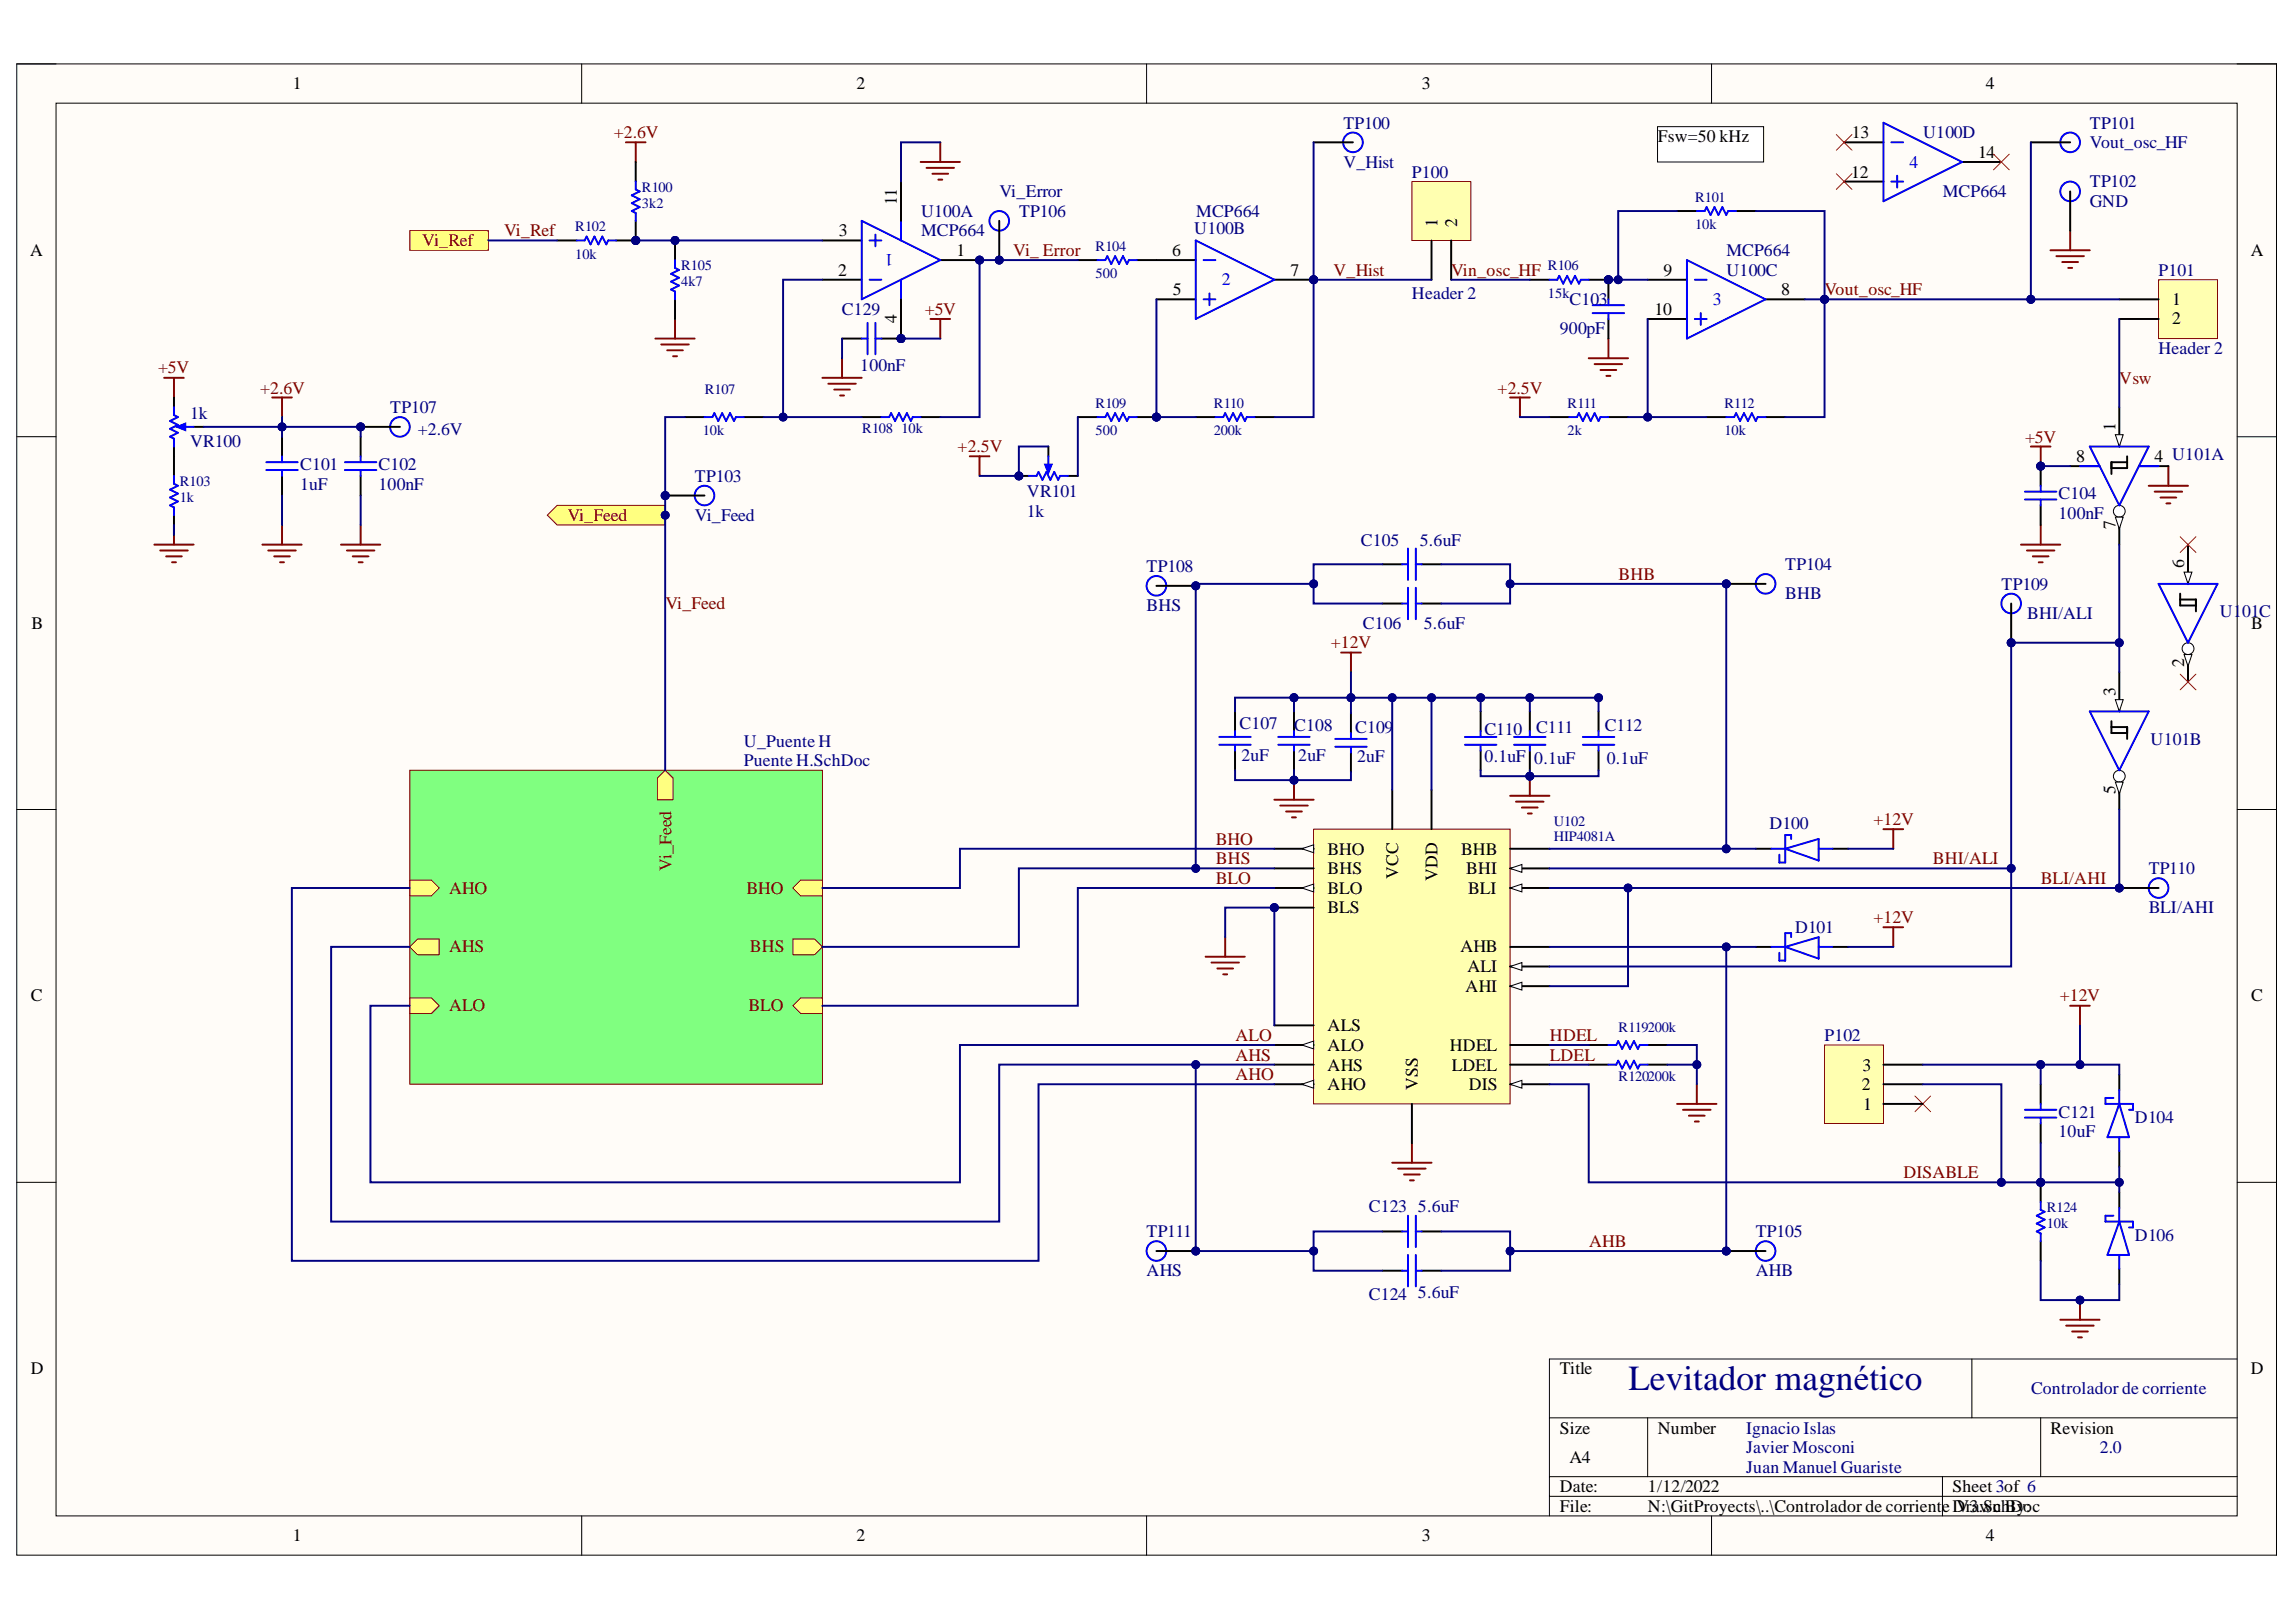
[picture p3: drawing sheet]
<svg xmlns="http://www.w3.org/2000/svg" width="297mm" height="210mm" viewBox="0 0 297 210" stroke-linecap="round" stroke-linejoin="round" font-family="sans-serif">
<defs><g id="words">
<text font-size="4.6" fill="#000080" x="210.7" y="179.9">Levitador magnético</text>
<g font-size="2.3">
<text x="37.9" y="11.6">1</text>
<text x="110.8" y="11.6">2</text>
<text x="183.9" y="11.6">3</text>
<text x="256.9" y="11.6">4</text>
<text x="239.6" y="17.9">13</text>
<text x="214.5" y="18.4">Fsw=50 kHz</text>
<text x="239.5" y="23">12</text>
<text x="255.9" y="20.4">14</text>
<text x="116" y="26.5" transform="rotate(-90 116 26.5)">11</text>
<text x="186" y="29.3" transform="rotate(-90 186 29.3)">1</text>
<text x="188.5" y="29.3" transform="rotate(-90 188.5 29.3)">2</text>
<text x="3.9" y="33.1">A</text>
<text x="108.4" y="35.7">2</text>
<text x="108.5" y="30.6">3</text>
<text x="123.7" y="33.1">1</text>
<text x="151.6" y="33.1">6</text>
<text x="166.9" y="35.7">7</text>
<text x="215.2" y="35.7">9</text>
<text x="291.2" y="33.1">A</text>
<text x="116" y="41.8" transform="rotate(-90 116 41.8)">4</text>
<text x="151.7" y="38.2">5</text>
<text x="214" y="40.7">10</text>
<text x="230.5" y="38.2">8</text>
<text x="281" y="39.5">1</text>
<text x="281" y="42">2</text>
<text x="268.6" y="59.8">8</text>
<text x="273.7" y="55.8" transform="rotate(-90 273.7 55.8)">1</text>
<text x="278.7" y="59.8">4 U101A</text>
<text x="273.7" y="68.5" transform="rotate(-90 273.7 68.5)">7</text>
<text x="282.5" y="73.5" transform="rotate(-90 282.5 73.5)">6</text>
<text x="4.1" y="81.4">B</text>
<text x="291.3" y="81.4">B</text>
<text x="282.5" y="86.3" transform="rotate(-90 282.5 86.3)">2</text>
<text x="273.7" y="90.1" transform="rotate(-90 273.7 90.1)">3</text>
<text x="273.7" y="102.7" transform="rotate(-90 273.7 102.7)">5</text>
<text x="171.8" y="110.6">BHO</text>
<text x="171.8" y="113.1">BHS</text>
<text x="180.9" y="113.7" transform="rotate(-90 180.9 113.7)">VCC</text>
<text x="186" y="114" transform="rotate(-90 186 114)">VDD</text>
<text x="189" y="110.6">BHB</text>
<text x="189.7" y="113.1">BHI</text>
<text x="171.8" y="118.2">BLS</text>
<text x="171.8" y="115.7">BLO</text>
<text x="189.9" y="115.7">BLI</text>
<text x="188.9" y="123.3">AHB</text>
<text x="189.9" y="125.8">ALI</text>
<text x="4" y="129.6">C</text>
<text x="189.6" y="128.3">AHI</text>
<text x="291.3" y="129.6">C</text>
<text x="171.8" y="133.4">ALS</text>
<text x="171.8" y="136">ALO</text>
<text x="187.6" y="136">HDEL</text>
<text x="171.8" y="138.5">AHS</text>
<text x="171.8" y="141.1">AHO</text>
<text x="183.4" y="141.1" transform="rotate(-90 183.4 141.1)">VSS</text>
<text x="187.8" y="138.5">LDEL</text>
<text x="190" y="141.1">DIS</text>
<text x="240.9" y="141.1">2</text>
<text x="240.9" y="138.5">3</text>
<text x="241" y="143.6">1</text>
<text x="4" y="177.8">D</text>
<text x="201.8" y="177.8">Title</text>
<text x="291.2" y="177.8">D</text>
<text x="201.8" y="185.5">Size</text>
<text x="214.5" y="185.5">Number</text>
<text x="265.3" y="185.5">Revision</text>
<text x="203.1" y="189.3">A4</text>
<text x="201.8" y="193.1">Date:</text>
<text x="201.8" y="195.7">File:</text>
<text x="213.2" y="193.1">1/12/2022</text>
<text x="213.2" y="195.7">N:\GitProyects\..\Controlador de corrienteDrawn By:</text>
<text x="252.6" y="193.1">Sheet 3of 6</text>
<text x="253.1" y="195.7">V3.SchDoc</text>
<text x="37.9" y="199.5">1</text>
<text x="110.8" y="199.5">2</text>
<text x="183.9" y="199.5">3</text>
<text x="256.9" y="199.5">4</text>
</g>
<g font-size="2.3" fill="#800000">
<text x="79.4" y="17.9">+2.6V</text>
<text x="54.6" y="31.9">Vi_Ref</text>
<text x="65.2" y="30.6">Vi_Ref</text>
<text x="131.1" y="33.1">Vi_ Error</text>
<text x="172.5" y="35.7">V_Hist</text>
<text x="187.7" y="35.7">Vin_osc_HF</text>
<text x="119.7" y="40.7">+5V</text>
<text x="236" y="38.2">Vout_osc_HF</text>
<text x="20.5" y="48.3">+5V</text>
<text x="33.7" y="50.9">+2.6V</text>
<text x="193.8" y="50.9">+2.5V</text>
<text x="274.2" y="49.7">Vsw</text>
<text x="123.9" y="58.5">+2.5V</text>
<text x="262" y="57.3">+5V</text>
<text x="73.4" y="67.4">Vi_Feed</text>
<text x="209.4" y="75">BHB</text>
<text x="86.1" y="78.8">Vi_Feed</text>
<text x="172.2" y="83.9">+12V</text>
<text x="242.4" y="106.8">+12V</text>
<text x="86.9" y="112.7" transform="rotate(-90 86.9 112.7)">Vi_Feed</text>
<text x="157.3" y="109.3">BHO</text>
<text x="157.3" y="111.9">BHS</text>
<text x="250.1" y="111.9">BHI/ALI</text>
<text x="58.1" y="115.7">AHO</text>
<text x="96.6" y="115.7">BHO</text>
<text x="157.3" y="114.4">BLO</text>
<text x="242.4" y="119.5">+12V</text>
<text x="264" y="114.4">BLI/AHI</text>
<text x="58.1" y="123.3">AHS</text>
<text x="97" y="123.3">BHS</text>
<text x="58.1" y="130.9">ALO</text>
<text x="96.8" y="130.9">BLO</text>
<text x="266.5" y="129.6">+12V</text>
<text x="159.8" y="134.7">ALO</text>
<text x="159.8" y="137.3">AHS</text>
<text x="200.5" y="134.7">HDEL</text>
<text x="200.5" y="137.3">LDEL</text>
<text x="159.8" y="139.8">AHO</text>
<text x="246.3" y="152.5">DISABLE</text>
<text x="205.6" y="161.4">AHB</text>
</g>
<g font-size="2.3" fill="#000080">
<text x="173.8" y="16.6">TP100</text>
<text x="248.8" y="17.9">U100D</text>
<text x="270.4" y="16.6">TP101</text>
<text x="173.8" y="21.7">V_Hist</text>
<text x="182.7" y="23">P100</text>
<text x="270.4" y="19.2">Vout_osc_HF</text>
<text x="119.2" y="28">U100A</text>
<text x="129.3" y="25.5">Vi_Error</text>
<text x="131.8" y="28">TP106</text>
<text x="154.8" y="28">MCP664</text>
<text x="251.3" y="25.5">MCP664</text>
<text x="270.4" y="24.2">TP102</text>
<text x="270.4" y="26.8">GND</text>
<text x="119.2" y="30.6">MCP664</text>
<text x="154.5" y="30.3">U100B</text>
<text x="223.4" y="35.7">U100C</text>
<text x="223.4" y="33.1">MCP664</text>
<text x="279.3" y="35.7">P101</text>
<text x="108.9" y="40.7">C129</text>
<text x="182.7" y="38.7">Header 2</text>
<text x="203.1" y="39.5">C103</text>
<text x="201.8" y="43.3">900pF</text>
<text x="279.3" y="45.8">Header 2</text>
<text x="50.5" y="53.5">TP107</text>
<text x="111.3" y="48.1">100nF</text>
<text x="24.6" y="54.2">1k</text>
<text x="24.6" y="57.8">VR100</text>
<text x="54" y="56.3">+2.6V</text>
<text x="38.8" y="63.4">1uF</text>
<text x="38.8" y="60.8">C101</text>
<text x="49" y="63.4">100nF</text>
<text x="49" y="60.8">C102</text>
<text x="89.9" y="62.3">TP103</text>
<text x="132.9" y="64.4">VR101</text>
<text x="266.3" y="64.6">C104</text>
<text x="89.9" y="67.4">Vi_Feed</text>
<text x="132.9" y="66.9">1k</text>
<text x="176.1" y="70.7">C105</text>
<text x="183.7" y="70.7">5.6uF</text>
<text x="266.3" y="67.2">100nF</text>
<text x="148.3" y="74">TP108</text>
<text x="231" y="73.8">TP104</text>
<text x="231" y="77.6">BHB</text>
<text x="259" y="76.3">TP109</text>
<text x="148.3" y="79.1">BHS</text>
<text x="176.3" y="81.4">C106</text>
<text x="184.2" y="81.4">5.6uF</text>
<text x="262.3" y="80.1">BHI/ALI</text>
<text x="287.2" y="79.8">U1</text>
<text x="290.1" y="79.8">01C</text>
<text x="160.3" y="94.4">C107</text>
<text x="167.4" y="94.6">C108</text>
<text x="175.3" y="94.9">C109</text>
<text x="192.1" y="95.1">C110</text>
<text x="198.7" y="94.9">C111</text>
<text x="207.6" y="94.6">C112</text>
<text x="96.2" y="96.6">U_Puente H</text>
<text x="96.2" y="99.2">Puente H.SchDoc</text>
<text x="160.6" y="98.4">2uF</text>
<text x="168" y="98.4">2uF</text>
<text x="175.6" y="98.7">2uF</text>
<text x="192.1" y="98.7">0.1uF</text>
<text x="198.5" y="98.9">0.1uF</text>
<text x="207.9" y="98.9">0.1uF</text>
<text x="278.2" y="96.4">U101B</text>
<text x="228.9" y="107.3">D100</text>
<text x="278" y="113.1">TP110</text>
<text x="278" y="118.2">BLI/AHI</text>
<text x="232.2" y="120.7">D101</text>
<text x="236" y="134.7">P102</text>
<text x="266.3" y="147.2">10uF</text>
<text x="266.3" y="144.6">C121</text>
<text x="276.2" y="145.4">D104</text>
<text x="148.3" y="160.1">TP111</text>
<text x="177.1" y="156.8">C123</text>
<text x="183.4" y="156.8">5.6uF</text>
<text x="227.2" y="160.1">TP105</text>
<text x="276.2" y="160.6">D106</text>
<text x="148.3" y="165.2">AHS</text>
<text x="183.4" y="167.9">5.6uF</text>
<text x="227.2" y="165.2">AHB</text>
<text x="177.1" y="168.2">C124</text>
<text x="225.9" y="185.5">Ignacio Islas</text>
<text x="262.8" y="180.5">Controlador de corriente</text>
<text x="225.9" y="188.1">Javier Mosconi</text>
<text x="225.9" y="190.6">Juan Manuel Guariste</text>
<text x="271.6" y="188.1">2.0</text>
</g>
<g font-size="2.3" fill="#00f">
<text x="247" y="21.7">4</text>
<text x="115.6" y="32.9" transform="rotate(-180 115.6 32.9)">1</text>
<text x="158.1" y="36.9">2</text>
<text x="221.6" y="39.5">3</text>
</g>
<g font-size="1.9" fill="#000080">
<text x="74.4" y="29.9">R102</text>
<text x="83" y="26.9">3k2</text>
<text x="83" y="24.8">R100</text>
<text x="219.3" y="29.7">10k</text>
<text x="219.3" y="26.1">R101</text>
<text x="74.4" y="33.5">10k</text>
<text x="88.1" y="35">R105</text>
<text x="141.7" y="36">500</text>
<text x="141.7" y="32.4">R104</text>
<text x="200.3" y="35">R106</text>
<text x="88.1" y="37">4k7</text>
<text x="200.3" y="38.5">15k</text>
<text x="91.2" y="51">R107</text>
<text x="141.7" y="52.8">R109</text>
<text x="157" y="52.8">R110</text>
<text x="202.8" y="52.8">R111</text>
<text x="223.1" y="52.8">R112</text>
<text x="90.9" y="56.4">10k</text>
<text x="111.5" y="56.1">R108</text>
<text x="116.6" y="56.1">10k</text>
<text x="141.7" y="56.4">500</text>
<text x="157" y="56.4">200k</text>
<text x="202.8" y="56.4">2k</text>
<text x="223.1" y="56.4">10k</text>
<text x="23.3" y="65">1k</text>
<text x="23.3" y="62.9">R103</text>
<text x="201" y="106.9">U102</text>
<text x="201" y="108.9">HIP4081A</text>
<text x="209.4" y="133.6">R119200k</text>
<text x="209.4" y="139.9">R120200k</text>
<text x="264.8" y="158.9">10k</text>
<text x="264.8" y="156.9">R124</text>
</g>
</g></defs>
<path d="M2.2 8.3h292.3v193h-292.3z" fill-rule="evenodd" fill="#fffcf8"/>
<path d="M2.2 8.3h292.3v193h-292.3z" fill="none" stroke="#000" stroke-width=".13"/>
<path d="M7.3 13.3h282.1v182.9h-282.1z" fill-rule="evenodd" fill="#fffcf8"/>
<g fill="none" stroke="#000" stroke-width=".13">
<path d="M2.2 8.3h5.1M7.3 13.3h282.1v182.9h-282.1zM75.3 8.3v5M148.3 8.3v5M221.4 8.3v5M289.4 8.3h5.1v5M2.2 56.5h5.1M289.4 56.5h5.1M2.2 104.8h5.1M289.4 104.8h5.1M2.2 153h5.1M289.4 153h5.1"/>
<path d="M289.4 175.9h-88.9v20.3M75.3 196.2v5.1M148.3 196.2v5.1M200.5 183.5h88.9M200.5 191.1h88.9M200.5 193.6h88.9M213.2 183.5v7.6M221.4 196.2v5.1M251.3 191.1v5.1M264 183.5v7.6M294.5 196.2v5.1"/>
</g>
<path d="M84.8 43.8h5.1M85.5 44.6h3.6M86.3 45.3h2M87.1 46.1h.5M87.3 41.3v2.5" fill="none" stroke="#800000" stroke-width=".25"/>
<path d="M53 29.8h10.2v2.6h-10.2z" fill-rule="evenodd" fill="#ffff80"/>
<path d="M53 29.8h10.2v2.6h-10.2z" fill="none" stroke="#800000" stroke-width=".13"/>
<g fill="none" stroke="#800000" stroke-width=".25">
<path d="M81 18.4h2.5M82.2 18.4v2.6M125.5 59.1h2.5M126.7 59.1v2.5M195.4 51.4h2.5M196.6 51.4v2.6M205.5 46.4h5.1M206.3 47.1h3.6M207.1 47.9h2M207.8 48.6h.5M208.1 43.8v2.6M262.7 57.8h2.6"/>
<path d="M264 57.8v2.5M261.5 70.5h5M262.2 71.2h3.6M263 72h2M263.8 72.8h.5M264 67.9v2.6M278 62.9h5.1M278.8 63.6h3.5M279.5 64.4h2M280.3 65.1h.5M280.5 60.3v2.6"/>
</g>
<circle cx="264" cy="60.3" r=".51" fill="#000080"/>
<circle cx="264" cy="60.3" r=".51" fill="none" stroke="#000080" stroke-width=".13"/>
<path d="M255.1 175.9v7.6" fill="none" stroke="#000" stroke-width=".13"/>
<g fill="none" stroke="#800000" stroke-width=".25">
<path d="M243.7 107.3h2.5M243.7 120h2.5M244.9 107.3v2.5M244.9 120v2.5M267.8 130.2h2.6M269.1 130.2v2.5M217 142.9h5.1M217.7 143.6h3.6M218.5 144.4h2M219.3 145.1h.5M219.5 140.3v2.6M266.5 170.8h5.1"/>
<path d="M267.3 171.5h3.6M268.1 172.3h2M268.8 173.1h.5M269.1 168.2v2.6"/>
</g>
<circle cx="269.1" cy="168.2" r=".51" fill="#000080"/>
<circle cx="269.1" cy="168.2" r=".51" fill="none" stroke="#000080" stroke-width=".13"/>
<path d="M164.9 103.5h5M165.6 104.3h3.6M166.4 105h2M167.1 105.8h.6M167.4 101v2.5M180.1 150.5h5.1M180.9 151.2h3.5M181.6 152h2.1M182.4 152.8h.5M182.7 147.9v2.6" fill="none" stroke="#800000" stroke-width=".25"/>
<circle cx="167.4" cy="101" r=".51" fill="#000080"/>
<circle cx="167.4" cy="101" r=".51" fill="none" stroke="#000080" stroke-width=".13"/>
<path d="M265.3 32.4h5.1M266 33.1h3.6M266.8 33.9h2M267.6 34.7h.5M267.8 29.9v2.5M173.5 84.5h2.6M174.8 84.5v2.5M156 123.8h5M156.7 124.6h3.6M157.5 125.3h2M158.3 126.1h.5M158.5 121.3v2.5" fill="none" stroke="#800000" stroke-width=".25"/>
<circle cx="236" cy="38.7" r=".51" fill="#000080"/>
<circle cx="236" cy="38.7" r=".51" fill="none" stroke="#000080" stroke-width=".13"/>
<path d="M247.7 141.8l2.1 2.1M249.8 141.8l-2.1 2.1" fill="none" stroke="#f00" stroke-width=".13"/>
<path d="M214.4 16.4h13.8v4.6h-13.8z" fill-rule="evenodd" fill="#fff"/>
<path d="M214.4 16.4h13.8v4.6h-13.8z" fill="none" stroke="#000" stroke-width=".13"/>
<circle cx="82.2" cy="31.1" r=".51" fill="#000080"/>
<circle cx="82.2" cy="31.1" r=".51" fill="none" stroke="#000080" stroke-width=".13"/>
<path d="M79.7 31.1h2.5" fill="none" stroke="#000" stroke-width=".25"/>
<circle cx="82.2" cy="31.1" r=".51" fill="#000080"/>
<circle cx="82.2" cy="31.1" r=".51" fill="none" stroke="#000080" stroke-width=".13"/>
<path d="M72.1 31.1h2.5" fill="none" stroke="#000" stroke-width=".25"/>
<path d="M74.6 31.1h1l.3-.5 .5 1 .5-1 .5 1 .5-1 .5 1 .3-.5h1" fill="none" stroke="#00f" stroke-width=".25"/>
<circle cx="82.2" cy="31.1" r=".51" fill="#000080"/>
<circle cx="82.2" cy="31.1" r=".51" fill="none" stroke="#000080" stroke-width=".13"/>
<path d="M82.2 21v2.5M82.2 28.6v2.5" fill="none" stroke="#000" stroke-width=".25"/>
<circle cx="82.2" cy="31.1" r=".51" fill="#000080"/>
<circle cx="82.2" cy="31.1" r=".51" fill="none" stroke="#000080" stroke-width=".13"/>
<path d="M82.2 23.5v1l.6 .3-1.1 .5 1.1 .5-1.1 .5 1.1 .5-1.1 .5 .5 .3v1" fill="none" stroke="#00f" stroke-width=".25"/>
<circle cx="87.3" cy="31.1" r=".51" fill="#000080"/>
<circle cx="87.3" cy="31.1" r=".51" fill="none" stroke="#000080" stroke-width=".13"/>
<path d="M87.3 31.1v2.6" fill="none" stroke="#000" stroke-width=".25"/>
<circle cx="87.3" cy="31.1" r=".51" fill="#000080"/>
<circle cx="87.3" cy="31.1" r=".51" fill="none" stroke="#000080" stroke-width=".13"/>
<path d="M87.3 38.7v2.6M88.6 54h2.5M96.2 54h2.6M111.5 54h2.5M119.1 54h2.5M154.7 54h2.5M162.3 54h2.6" fill="none" stroke="#000" stroke-width=".25"/>
<path d="M87.3 33.7v1l.5 .2-1 .5 1 .5-1 .5 1 .6-1 .5 .5 .2v1M91.1 54h1.1l.2-.5 .5 1 .5-1 .5 1 .5-1 .6 1 .2-.5h1M114 54h1l.3-.5 .5 1 .5-1 .5 1 .5-1 .5 1 .3-.5h1M157.2 54h1.1l.2-.5 .5 1 .5-1 .5 1 .5-1 .5 1 .3-.5h1" fill="none" stroke="#00f" stroke-width=".25"/>
<circle cx="149.6" cy="54" r=".51" fill="#000080"/>
<circle cx="149.6" cy="54" r=".51" fill="none" stroke="#000080" stroke-width=".13"/>
<path d="M139.4 54h2.6M147.1 54h2.5" fill="none" stroke="#000" stroke-width=".25"/>
<circle cx="149.6" cy="54" r=".51" fill="#000080"/>
<circle cx="149.6" cy="54" r=".51" fill="none" stroke="#000080" stroke-width=".13"/>
<path d="M142 33.7h1l.3-.6 .5 1.1 .5-1.1 .5 1.1 .5-1.1 .5 1.1 .3-.5h1M142 54h1l.3-.5 .5 1 .5-1 .5 1 .5-1 .5 1 .3-.5h1" fill="none" stroke="#00f" stroke-width=".25"/>
<path d="M139.4 33.7h2.6M147.1 33.7h2.5" fill="none" stroke="#000" stroke-width=".25"/>
<circle cx="208.1" cy="36.2" r=".51" fill="#000080"/>
<circle cx="208.1" cy="36.2" r=".51" fill="none" stroke="#000080" stroke-width=".13"/>
<path d="M205.5 36.2h2.6" fill="none" stroke="#000" stroke-width=".25"/>
<circle cx="208.1" cy="36.2" r=".51" fill="#000080"/>
<circle cx="208.1" cy="36.2" r=".51" fill="none" stroke="#000080" stroke-width=".13"/>
<path d="M197.9 36.2h2.6M217 27.3h2.5M224.6 27.3h2.5M200.5 54h2.5M208.1 54h2.5M220.8 54h2.5M228.4 54h2.6" fill="none" stroke="#000" stroke-width=".25"/>
<path d="M200.5 36.2h1l.2-.5 .5 1 .5-1 .6 1 .5-1 .5 1 .2-.5h1M219.5 27.3h1l.3-.5 .5 1 .5-1 .5 1 .5-1 .5 1 .3-.5h1M203 54h1l.3-.5 .5 1 .5-1 .5 1 .5-1 .5 1 .3-.5h1M223.3 54h1.1l.2-.5 .5 1 .5-1 .5 1 .5-1 .5 1 .3-.5h1" fill="none" stroke="#00f" stroke-width=".25"/>
<circle cx="264" cy="153" r=".51" fill="#000080"/>
<circle cx="264" cy="153" r=".51" fill="none" stroke="#000080" stroke-width=".13"/>
<path d="M264 153v2.6" fill="none" stroke="#000" stroke-width=".25"/>
<circle cx="264" cy="153" r=".51" fill="#000080"/>
<circle cx="264" cy="153" r=".51" fill="none" stroke="#000080" stroke-width=".13"/>
<path d="M264 160.6v2.6" fill="none" stroke="#000" stroke-width=".25"/>
<path d="M264 155.6v1l.5 .2-1 .5 1 .5-1 .5 1 .5-1 .6 .5 .2v1" fill="none" stroke="#00f" stroke-width=".25"/>
<circle cx="208.1" cy="36.2" r=".51" fill="#000080"/>
<circle cx="208.1" cy="36.2" r=".51" fill="none" stroke="#000080" stroke-width=".13"/>
<path d="M208.1 36.2v2.5" fill="none" stroke="#000" stroke-width=".25"/>
<circle cx="208.1" cy="36.2" r=".51" fill="#000080"/>
<circle cx="208.1" cy="36.2" r=".51" fill="none" stroke="#000080" stroke-width=".13"/>
<path d="M208.1 41.3v2.5" fill="none" stroke="#000" stroke-width=".25"/>
<path d="M206 39.5h4.1M208.1 38.7v.8M206 40.5h4.1M208.1 40.5v.8" fill="none" stroke="#00f" stroke-width=".25"/>
<circle cx="264" cy="60.3" r=".51" fill="#000080"/>
<circle cx="264" cy="60.3" r=".51" fill="none" stroke="#000080" stroke-width=".13"/>
<path d="M264 60.3v2.6M264 65.4v2.5" fill="none" stroke="#000" stroke-width=".25"/>
<circle cx="264" cy="60.3" r=".51" fill="#000080"/>
<circle cx="264" cy="60.3" r=".51" fill="none" stroke="#000080" stroke-width=".13"/>
<g fill="none" stroke="#00f" stroke-width=".25">
<path d="M181.4 78.1h.8M182.2 76.1v4M183.2 76.1v4M183.2 78.1h.7M262 63.6h4M262 64.6h4M264 62.9v.7M264 64.6v.8M172.7 95.6h4.1M172.7 96.6h4.1M174.8 94.9v.7M174.8 96.6v.8"/>
<path d="M189.5 95.4h4.1M189.5 96.4h4.1M191.6 94.6v.8M191.6 96.4v.7M195.9 95.4h4M195.9 96.4h4M197.9 94.6v.8M197.9 96.4v.7M208.1 135.2h1l.3-.5 .5 1 .5-1 .5 1 .5-1 .5 1 .2-.5h1.1M208.1 137.8h1l.3-.5 .5 1 .5-1 .5 1 .5-1 .5 1 .2-.5h1.1M181.4 159.4h.8M182.2 157.3v4.1"/>
<path d="M183.2 157.3v4.1M183.2 159.4h.7M262 143.6h4M262 144.6h4M264 142.9v.7M264 144.6v.8"/>
</g>
<g fill="none" stroke="#000" stroke-width=".25">
<path d="M178.8 78.1h2.6M183.9 78.1h2.6M174.8 92.3v2.6M174.8 97.4v2.5M191.6 92.1v2.5M191.6 97.1v2.6M197.9 92.1v2.5M197.9 97.1v2.6M205.5 135.2h2.6M205.5 137.8h2.6M213.2 135.2h2.5M213.2 137.8h2.5"/>
<path d="M178.8 159.4h2.6M183.9 159.4h2.6M264 140.3v2.6M264 145.4v2.5"/>
</g>
<circle cx="164.9" cy="117.5" r=".51" fill="#000080"/>
<circle cx="164.9" cy="117.5" r=".51" fill="none" stroke="#000080" stroke-width=".13"/>
<path d="M169.9 107.3h25.5v35.6h-25.5z" fill-rule="evenodd" fill="#ffffb0"/>
<path d="M169.9 107.3h25.5v35.6h-25.5z" fill="none" stroke="#800000" stroke-width=".13"/>
<path d="M164.9 109.8h5" fill="none" stroke="#000" stroke-width=".25"/>
<path d="M168.4 109.8l1.5-.5v1z" fill="#f8fcff"/>
<path d="M168.4 109.8l1.5-.5v1z" fill="none" stroke="#000" stroke-width=".13"/>
<path d="M195.4 127.6h5.1" fill="none" stroke="#000" stroke-width=".25"/>
<path d="M195.4 127.6l1.5-.5v1z" fill="#f8fcff"/>
<path d="M195.4 127.6l1.5-.5v1z" fill="none" stroke="#000" stroke-width=".13"/>
<path d="M195.4 125.1h5.1" fill="none" stroke="#000" stroke-width=".25"/>
<path d="M195.4 125.1l1.5-.5v1z" fill="#f8fcff"/>
<path d="M195.4 125.1l1.5-.5v1z" fill="none" stroke="#000" stroke-width=".13"/>
<path d="M164.9 117.5h5M164.9 137.8h5M164.9 132.7h5" fill="none" stroke="#000" stroke-width=".25"/>
<circle cx="164.9" cy="117.5" r=".51" fill="#000080"/>
<circle cx="164.9" cy="117.5" r=".51" fill="none" stroke="#000080" stroke-width=".13"/>
<path d="M180.1 102.2v5.1M185.2 102.2v5.1M164.9 135.2h5" fill="none" stroke="#000" stroke-width=".25"/>
<path d="M168.4 135.2l1.5-.5v1z" fill="#f8fcff"/>
<path d="M168.4 135.2l1.5-.5v1z" fill="none" stroke="#000" stroke-width=".13"/>
<path d="M164.9 112.4h5M164.9 140.3h5" fill="none" stroke="#000" stroke-width=".25"/>
<path d="M168.4 140.3l1.5-.5v1z" fill="#f8fcff"/>
<path d="M168.4 140.3l1.5-.5v1z" fill="none" stroke="#000" stroke-width=".13"/>
<path d="M195.4 114.9h5.1M195.4 122.5h5.1M195.4 137.8h5.1M182.7 142.9v5" fill="none" stroke="#000" stroke-width=".25"/>
<path d="M195.4 114.9l1.5-.5v1z" fill="#f8fcff"/>
<path d="M195.4 114.9l1.5-.5v1z" fill="none" stroke="#000" stroke-width=".13"/>
<path d="M195.4 140.3h5.1" fill="none" stroke="#000" stroke-width=".25"/>
<path d="M195.4 140.3l1.5-.5v1z" fill="#f8fcff"/>
<path d="M195.4 140.3l1.5-.5v1z" fill="none" stroke="#000" stroke-width=".13"/>
<path d="M195.4 109.8h5.1M195.4 112.4h5.1" fill="none" stroke="#000" stroke-width=".25"/>
<path d="M195.4 112.4l1.5-.5v1z" fill="#f8fcff"/>
<path d="M195.4 112.4l1.5-.5v1z" fill="none" stroke="#000" stroke-width=".13"/>
<path d="M164.9 114.9h5M195.4 135.2h5.1" fill="none" stroke="#000" stroke-width=".25"/>
<path d="M168.4 114.9l1.5-.5v1z" fill="#f8fcff"/>
<path d="M168.4 114.9l1.5-.5v1z" fill="none" stroke="#000" stroke-width=".13"/>
<circle cx="86.1" cy="64.1" r=".51" fill="#000080"/>
<circle cx="86.1" cy="64.1" r=".51" fill="none" stroke="#000080" stroke-width=".13"/>
<circle cx="91.1" cy="64.1" r="1.27" fill="none" stroke="#00f" stroke-width=".25"/>
<path d="M86.1 64.1h5" fill="none" stroke="#000" stroke-width=".25"/>
<circle cx="86.1" cy="64.1" r=".51" fill="#000080"/>
<circle cx="86.1" cy="64.1" r=".51" fill="none" stroke="#000080" stroke-width=".13"/>
<g fill="none" stroke="#00f" stroke-width=".25">
<circle cx="175" cy="18.4" r="1.27"/>
<circle cx="267.8" cy="18.4" r="1.27"/>
<circle cx="267.8" cy="24.8" r="1.27"/>
</g>
<path d="M169.9 18.4h5.1M262.7 18.4h5.1M267.8 24.8v5.1" fill="none" stroke="#000" stroke-width=".25"/>
<circle cx="223.3" cy="75.6" r=".51" fill="#000080"/>
<circle cx="223.3" cy="75.6" r=".51" fill="none" stroke="#000080" stroke-width=".13"/>
<circle cx="228.4" cy="75.6" r="1.27" fill="none" stroke="#00f" stroke-width=".25"/>
<path d="M223.3 75.6h5.1" fill="none" stroke="#000" stroke-width=".25"/>
<circle cx="223.3" cy="75.6" r=".51" fill="#000080"/>
<circle cx="223.3" cy="75.6" r=".51" fill="none" stroke="#000080" stroke-width=".13"/>
<circle cx="223.3" cy="161.9" r=".51" fill="#000080"/>
<circle cx="223.3" cy="161.9" r=".51" fill="none" stroke="#000080" stroke-width=".13"/>
<circle cx="228.4" cy="161.9" r="1.27" fill="none" stroke="#00f" stroke-width=".25"/>
<path d="M223.3 161.9h5.1" fill="none" stroke="#000" stroke-width=".25"/>
<circle cx="223.3" cy="161.9" r=".51" fill="#000080"/>
<circle cx="223.3" cy="161.9" r=".51" fill="none" stroke="#000080" stroke-width=".13"/>
<g fill="none" stroke="#800000" stroke-width=".25">
<path d="M21.2 48.9h2.6M22.5 48.9v2.5M35.2 51.4h2.6M36.5 51.4v2.6M20 70.5h5M20.7 71.2h3.6M21.5 72h2M22.3 72.8h.5M22.5 67.9v2.6M33.9 70.5h5.1M34.7 71.2h3.6M35.5 72h2"/>
<path d="M36.2 72.8h.5M36.5 67.9v2.6M44.1 70.5h5.1M44.9 71.2h3.5M45.6 72h2.1M46.4 72.8h.5M46.7 67.9v2.6"/>
</g>
<path d="M22.5 59.1v2.5M36.5 56.5v2.6M46.7 56.5v2.6M22.5 66.7v2.5M36.5 61.6v2.5M46.7 61.6v2.5" fill="none" stroke="#000" stroke-width=".25"/>
<path d="M34.5 59.8h4M36.5 59.1v.7M44.6 59.8h4.1M46.7 59.1v.7M22.5 61.6v1l.5 .3-1 .5 1 .5-1 .5 1 .5-1 .5 .5 .3v1M34.5 60.8h4M36.5 60.8v.8M44.6 60.8h4.1M46.7 60.8v.8" fill="none" stroke="#00f" stroke-width=".25"/>
<circle cx="131.8" cy="61.6" r=".51" fill="#000080"/>
<circle cx="131.8" cy="61.6" r=".51" fill="none" stroke="#000080" stroke-width=".13"/>
<path d="M131.8 61.6h1.3M138.2 61.6h1.2" fill="none" stroke="#000" stroke-width=".25"/>
<circle cx="131.8" cy="61.6" r=".51" fill="#000080"/>
<circle cx="131.8" cy="61.6" r=".51" fill="none" stroke="#000080" stroke-width=".13"/>
<path d="M133.1 61.6h1l.3-.5 .5 1 .5-1 .5 1 .5-1 .5 1 .3-.5h1" fill="none" stroke="#00f" stroke-width=".25"/>
<path d="M135.6 57.8v1.3" fill="none" stroke="#000" stroke-width=".25"/>
<path d="M135.1 60.1h1l-.5 1.2z" fill="#00f"/>
<path d="M135.1 60.1h1l-.5 1.2z" fill="none" stroke="#00f" stroke-width=".13"/>
<path d="M22.5 52.7v1l.5 .3-1 .5 1 .5-1 .5 1 .5-1 .5 .5 .3v1M135.6 59.1v1" fill="none" stroke="#00f" stroke-width=".25"/>
<path d="M22.5 51.4v1.3M22.5 57.8v1.3M25 55.2h1.3" fill="none" stroke="#000" stroke-width=".25"/>
<path d="M22.8 55.2l1.2-.5v1z" fill="#00f"/>
<path d="M22.8 55.2l1.2-.5v1z" fill="none" stroke="#00f" stroke-width=".13"/>
<path d="M24 55.2h1" fill="none" stroke="#00f" stroke-width=".25"/>
<path d="M236 135.2h7.7v10.2h-7.7z" fill-rule="evenodd" fill="#ffffb0"/>
<path d="M236 135.2h7.7v10.2h-7.7z" fill="none" stroke="#800000" stroke-width=".13"/>
<path d="M243.7 137.8h5.1M243.7 142.9h5.1M243.7 140.3h5.1" fill="none" stroke="#000" stroke-width=".25"/>
<path d="M279.3 36.2h7.6v7.6h-7.6z" fill-rule="evenodd" fill="#ffffb0"/>
<path d="M279.3 36.2h7.6v7.6h-7.6z" fill="none" stroke="#800000" stroke-width=".13"/>
<path d="M274.2 38.7h5.1M274.2 41.3h5.1" fill="none" stroke="#000" stroke-width=".25"/>
<path d="M182.7 23.5h7.6v7.6h-7.6z" fill-rule="evenodd" fill="#ffffb0"/>
<path d="M182.7 23.5h7.6v7.6h-7.6z" fill="none" stroke="#800000" stroke-width=".13"/>
<path d="M238.6 18.4h5.1M185.2 31.1v5.1M187.7 31.1v5.1M238.6 23.5h5.1M253.8 21h5.1M227.1 109.8h2.1M237.1 109.8h2M227.1 122.5h2.1M237.1 122.5h2" fill="none" stroke="#000" stroke-width=".25"/>
<path d="M243.7 15.9l10.1 5.1-10.1 5zM244.7 18.4h1.5M244.7 23.5h1.5M245.4 22.7v1.6M229.2 109.8h1.8M231 109.8l4.3-1.2v2.8zM231.7 108.6v-.5h-.7v3.5h-.8v-1M235.3 109.8h1.8M229.2 122.5h1.8M231 122.5l4.3-1.2v2.8zM231.7 121.3v-.5h-.7v3.5h-.8v-1M235.3 122.5h1.8" fill="none" stroke="#00f" stroke-width=".25"/>
<circle cx="126.7" cy="33.7" r=".51" fill="#000080"/>
<circle cx="126.7" cy="33.7" r=".51" fill="none" stroke="#000080" stroke-width=".13"/>
<circle cx="116.6" cy="43.8" r=".51" fill="#000080"/>
<circle cx="116.6" cy="43.8" r=".51" fill="none" stroke="#000080" stroke-width=".13"/>
<path d="M121.6 33.7h5.1" fill="none" stroke="#000" stroke-width=".25"/>
<circle cx="126.7" cy="33.7" r=".51" fill="#000080"/>
<circle cx="126.7" cy="33.7" r=".51" fill="none" stroke="#000080" stroke-width=".13"/>
<path d="M106.4 31.1h5.1M106.4 36.2h5.1M116.6 38.7v5.1" fill="none" stroke="#000" stroke-width=".25"/>
<path d="M111.5 28.6l10.1 5.1-10.1 5zM112.5 31.1h1.5M112.5 36.2h1.5M113.3 30.4v1.5M116.6 28.6v2.5M116.6 36.2v2.5" fill="none" stroke="#00f" stroke-width=".25"/>
<circle cx="116.6" cy="43.8" r=".51" fill="#000080"/>
<circle cx="116.6" cy="43.8" r=".51" fill="none" stroke="#000080" stroke-width=".13"/>
<path d="M116.6 23.5v5.1M274.2 52.7v5.1M274.2 139v2.1M274.2 149v2M274.2 154.3v2M274.2 164.2v2" fill="none" stroke="#000" stroke-width=".25"/>
<path d="M273.4 142.1h-1v.8h3.6v.7h-.6M273.4 157.3h-1v.8h3.6v.7h-.6M274.2 142.9l1.2 4.3h-2.8zM274.2 141.1v1.8M274.2 147.2v1.8M274.2 156.3v1.8M274.2 158.1l1.2 4.3h-2.8zM274.2 162.4v1.8" fill="none" stroke="#00f" stroke-width=".25"/>
<path d="M273.7 56.3h1l-.5 1.5z" fill="#f8fcff"/>
<path d="M273.7 56.3h1l-.5 1.5z" fill="none" stroke="#000" stroke-width=".13"/>
<path d="M274.2 65.4v5.1" fill="none" stroke="#000" stroke-width=".25"/>
<circle cx="274.2" cy="66.2" r=".76" fill="#f8fcff"/>
<circle cx="274.2" cy="66.2" r=".76" fill="none" stroke="#000" stroke-width=".13"/>
<path d="M273.7 66.9h1l-.5 1.6z" fill="#f8fcff"/>
<path d="M273.7 66.9h1l-.5 1.6z" fill="none" stroke="#000" stroke-width=".13"/>
<path d="M270.4 57.8h7.6l-3.8 7.6zM269.1 60.3h2.5M276.7 60.3h2.6" fill="none" stroke="#00f" stroke-width=".25"/>
<path d="M275.2 59.8h-2v1.5M275.2 59.1v1.5h-2M267.8 60.3h3.8M276.7 60.3h3.8M274.2 87v5.1" fill="none" stroke="#000" stroke-width=".25"/>
<path d="M273.7 90.5h1l-.5 1.6z" fill="#f8fcff"/>
<path d="M273.7 90.5h1l-.5 1.6z" fill="none" stroke="#000" stroke-width=".13"/>
<path d="M274.2 99.7v5.1" fill="none" stroke="#000" stroke-width=".25"/>
<circle cx="274.2" cy="100.4" r=".76" fill="#f8fcff"/>
<circle cx="274.2" cy="100.4" r=".76" fill="none" stroke="#000" stroke-width=".13"/>
<path d="M273.7 101.2h1l-.5 1.5z" fill="#f8fcff"/>
<path d="M273.7 101.2h1l-.5 1.5z" fill="none" stroke="#000" stroke-width=".13"/>
<path d="M270.4 92.1h7.6l-3.8 7.6z" fill="none" stroke="#00f" stroke-width=".25"/>
<path d="M283.1 70.5v5.1M273.2 94.1h2v1.5M273.2 93.3v1.6h2" fill="none" stroke="#000" stroke-width=".25"/>
<path d="M282.6 74h1l-.5 1.6z" fill="#f8fcff"/>
<path d="M282.6 74h1l-.5 1.6z" fill="none" stroke="#000" stroke-width=".13"/>
<path d="M283.1 83.2v5.1" fill="none" stroke="#000" stroke-width=".25"/>
<circle cx="283.1" cy="83.9" r=".76" fill="#f8fcff"/>
<circle cx="283.1" cy="83.9" r=".76" fill="none" stroke="#000" stroke-width=".13"/>
<path d="M282.6 84.7h1l-.5 1.5z" fill="#f8fcff"/>
<path d="M282.6 84.7h1l-.5 1.5z" fill="none" stroke="#000" stroke-width=".13"/>
<path d="M279.3 75.6h7.6l-3.8 7.6zM204.8 95.4h4M204.8 96.4h4M206.8 94.6v.8M206.8 96.4v.7" fill="none" stroke="#00f" stroke-width=".25"/>
<path d="M282.1 77.6h2v1.5M282.1 76.8v1.6h2M206.8 92.1v2.5M206.8 97.1v2.6" fill="none" stroke="#000" stroke-width=".25"/>
<path d="M195.4 103h5.1M196.1 103.7h3.6M196.9 104.5h2M197.7 105.3h.5M197.9 100.4v2.6" fill="none" stroke="#800000" stroke-width=".25"/>
<circle cx="197.9" cy="100.4" r=".51" fill="#000080"/>
<circle cx="197.9" cy="100.4" r=".51" fill="none" stroke="#000080" stroke-width=".13"/>
<path d="M178.8 73h2.6M183.9 73h2.6M159.8 92.1v2.5M159.8 97.1v2.6M167.4 92.1v2.5M167.4 97.1v2.6M178.8 164.4h2.6M183.9 164.4h2.6" fill="none" stroke="#000" stroke-width=".25"/>
<g fill="none" stroke="#00f" stroke-width=".25">
<path d="M181.4 73h.8M182.2 71v4.1M183.2 71v4.1M183.2 73h.7M157.7 95.4h4.1M157.7 96.4h4.1M159.8 94.6v.8M159.8 96.4v.7M165.4 95.4h4M165.4 96.4h4M167.4 94.6v.8M167.4 96.4v.7"/>
<path d="M181.4 164.4h.8M182.2 162.4v4.1M183.2 162.4v4.1M183.2 164.4h.7"/>
</g>
<circle cx="169.9" cy="36.2" r=".51" fill="#000080"/>
<circle cx="169.9" cy="36.2" r=".51" fill="none" stroke="#000080" stroke-width=".13"/>
<path d="M164.9 36.2h5" fill="none" stroke="#000" stroke-width=".25"/>
<circle cx="169.9" cy="36.2" r=".51" fill="#000080"/>
<circle cx="169.9" cy="36.2" r=".51" fill="none" stroke="#000080" stroke-width=".13"/>
<path d="M149.6 38.7h5.1M149.6 33.7h5.1" fill="none" stroke="#000" stroke-width=".25"/>
<path d="M154.7 31.1l10.2 5.1-10.2 5.1zM155.7 38.7h1.5M155.7 33.7h1.5M156.5 38v1.5" fill="none" stroke="#00f" stroke-width=".25"/>
<path d="M282.1 69.5l2 2M284.1 69.5l-2 2M282.1 87.2l2 2.1M284.1 87.2l-2 2.1" fill="none" stroke="#f00" stroke-width=".13"/>
<path d="M53 99.7h53.4v40.6h-53.4z" fill-rule="evenodd" fill="#80ff80"/>
<path d="M53 99.7h53.4v40.6h-53.4z" fill="none" stroke="#800000" stroke-width=".13"/>
<path d="M85 100.7l1.1-1 1 1v2.8h-2.1z" fill-rule="evenodd" fill="#ffff80"/>
<path d="M85 100.7l1.1-1 1 1v2.8h-2.1z" fill="none" stroke="#800000" stroke-width=".13"/>
<path d="M102.6 114.9l1-1h2.8v2h-2.8z" fill-rule="evenodd" fill="#ffff80"/>
<path d="M102.6 114.9l1-1h2.8v2h-2.8z" fill="none" stroke="#800000" stroke-width=".13"/>
<path d="M103.6 129.1h2.8v2.1h-2.8l-1-1z" fill-rule="evenodd" fill="#ffff80"/>
<path d="M103.6 129.1h2.8v2.1h-2.8l-1-1z" fill="none" stroke="#800000" stroke-width=".13"/>
<path d="M53 113.9h2.8l1 1-1 1h-2.8z" fill-rule="evenodd" fill="#ffff80"/>
<path d="M53 113.9h2.8l1 1-1 1h-2.8z" fill="none" stroke="#800000" stroke-width=".13"/>
<path d="M53 129.1h2.8l1 1.1-1 1h-2.8z" fill-rule="evenodd" fill="#ffff80"/>
<path d="M53 129.1h2.8l1 1.1-1 1h-2.8z" fill="none" stroke="#800000" stroke-width=".13"/>
<path d="M102.6 121.5h2.8l1 1-1 1h-2.8z" fill-rule="evenodd" fill="#ffff80"/>
<path d="M102.6 121.5h2.8l1 1-1 1h-2.8z" fill="none" stroke="#800000" stroke-width=".13"/>
<path d="M53 122.5l1-1h2.8v2h-2.8z" fill-rule="evenodd" fill="#ffff80"/>
<path d="M53 122.5l1-1h2.8v2h-2.8z" fill="none" stroke="#800000" stroke-width=".13"/>
<path d="M70.8 66.7l1.3-1.3h14v2.5h-14z" fill-rule="evenodd" fill="#ffff80"/>
<path d="M70.8 66.7l1.3-1.3h14v2.5h-14z" fill="none" stroke="#800000" stroke-width=".13"/>
<circle cx="86.1" cy="66.7" r=".51" fill="#000080"/>
<circle cx="86.1" cy="66.7" r=".51" fill="none" stroke="#000080" stroke-width=".13"/>
<path d="M213.2 36.2h5M228.4 38.7h5.1M213.2 41.3h5" fill="none" stroke="#000" stroke-width=".25"/>
<path d="M218.2 33.7l10.2 5-10.2 5.1zM219.3 36.2h1.5M219.3 41.3h1.5M220 40.5v1.5" fill="none" stroke="#00f" stroke-width=".25"/>
<path d="M121.6 18.4v2.6M119.1 21h5.1M119.9 21.7h3.5M120.6 22.5h2.1M121.4 23.2h.5M120.4 41.3h2.5M121.6 41.3v2.5" fill="none" stroke="#800000" stroke-width=".25"/>
<circle cx="116.6" cy="43.8" r=".51" fill="#000080"/>
<circle cx="116.6" cy="43.8" r=".51" fill="none" stroke="#000080" stroke-width=".13"/>
<path d="M108.9 43.8h2.6M114 43.8h2.6" fill="none" stroke="#000" stroke-width=".25"/>
<circle cx="116.6" cy="43.8" r=".51" fill="#000080"/>
<circle cx="116.6" cy="43.8" r=".51" fill="none" stroke="#000080" stroke-width=".13"/>
<path d="M111.5 43.8h.7M112.2 41.8v4M113.3 41.8v4M113.3 43.8h.7" fill="none" stroke="#00f" stroke-width=".25"/>
<path d="M106.4 48.9h5.1M107.2 49.7h3.5M107.9 50.4h2.1M108.7 51.2h.5M108.9 46.4v2.5" fill="none" stroke="#800000" stroke-width=".25"/>
<path d="M237.6 17.4l2 2M239.6 17.4l-2 2M257.9 19.9l2 2.1M259.9 19.9l-2 2.1M237.6 22.5l2 2M239.6 22.5l-2 2" fill="none" stroke="#f00" stroke-width=".13"/>
<circle cx="129.3" cy="33.7" r=".51" fill="#000080"/>
<circle cx="129.3" cy="33.7" r=".51" fill="none" stroke="#000080" stroke-width=".13"/>
<circle cx="129.3" cy="28.6" r="1.27" fill="none" stroke="#00f" stroke-width=".25"/>
<path d="M129.3 28.6v5.1" fill="none" stroke="#000" stroke-width=".25"/>
<circle cx="129.3" cy="33.7" r=".51" fill="#000080"/>
<circle cx="129.3" cy="33.7" r=".51" fill="none" stroke="#000080" stroke-width=".13"/>
<path d="M26.3 55.2h10.2" fill="none" stroke="#000080" stroke-width=".25"/>
<circle cx="36.5" cy="55.2" r=".51" fill="#000080"/>
<circle cx="36.5" cy="55.2" r=".51" fill="none" stroke="#000080" stroke-width=".13"/>
<path d="M63.2 31.1h8.9M158.5 121.3v-3.8h6.4v15.2" fill="none" stroke="#000080" stroke-width=".25"/>
<circle cx="164.9" cy="117.5" r=".51" fill="#000080"/>
<circle cx="164.9" cy="117.5" r=".51" fill="none" stroke="#000080" stroke-width=".13"/>
<path d="M187.7 36.2h10.2M210.6 114.9v12.7h-10.1M200.5 137.8h5M200.5 135.2h5" fill="none" stroke="#000080" stroke-width=".25"/>
<circle cx="210.6" cy="114.9" r=".51" fill="#000080"/>
<circle cx="210.6" cy="114.9" r=".51" fill="none" stroke="#000080" stroke-width=".13"/>
<path d="M239.1 109.8h5.8M248.8 140.3h10.1v12.7" fill="none" stroke="#000080" stroke-width=".25"/>
<circle cx="258.9" cy="153" r=".51" fill="#000080"/>
<circle cx="258.9" cy="153" r=".51" fill="none" stroke="#000080" stroke-width=".13"/>
<path d="M248.8 137.8h15.2" fill="none" stroke="#000080" stroke-width=".25"/>
<circle cx="264" cy="137.8" r=".51" fill="#000080"/>
<circle cx="264" cy="137.8" r=".51" fill="none" stroke="#000080" stroke-width=".13"/>
<path d="M269.1 132.7v5.1h-5.1v2.5" fill="none" stroke="#000080" stroke-width=".25"/>
<circle cx="269.1" cy="137.8" r=".51" fill="#000080"/>
<circle cx="269.1" cy="137.8" r=".51" fill="none" stroke="#000080" stroke-width=".13"/>
<circle cx="264" cy="137.8" r=".51" fill="#000080"/>
<circle cx="264" cy="137.8" r=".51" fill="none" stroke="#000080" stroke-width=".13"/>
<path d="M269.1 137.8h5.1v1.2" fill="none" stroke="#000080" stroke-width=".25"/>
<circle cx="269.1" cy="137.8" r=".51" fill="#000080"/>
<circle cx="269.1" cy="137.8" r=".51" fill="none" stroke="#000080" stroke-width=".13"/>
<path d="M36.5 54v2.5M36.5 64.1v3.8" fill="none" stroke="#000080" stroke-width=".25"/>
<circle cx="36.5" cy="55.2" r=".51" fill="#000080"/>
<circle cx="36.5" cy="55.2" r=".51" fill="none" stroke="#000080" stroke-width=".13"/>
<path d="M46.7 64.1v3.8M180.1 90.3v11.9" fill="none" stroke="#000080" stroke-width=".25"/>
<circle cx="180.1" cy="90.3" r=".51" fill="#000080"/>
<circle cx="180.1" cy="90.3" r=".51" fill="none" stroke="#000080" stroke-width=".13"/>
<path d="M185.2 90.3v11.9" fill="none" stroke="#000080" stroke-width=".25"/>
<circle cx="185.2" cy="90.3" r=".51" fill="#000080"/>
<circle cx="185.2" cy="90.3" r=".51" fill="none" stroke="#000080" stroke-width=".13"/>
<path d="M264 60.3h3.8" fill="none" stroke="#000080" stroke-width=".25"/>
<circle cx="264" cy="60.3" r=".51" fill="#000080"/>
<circle cx="264" cy="60.3" r=".51" fill="none" stroke="#000080" stroke-width=".13"/>
<path d="M274.2 70.5v16.5" fill="none" stroke="#000080" stroke-width=".25"/>
<circle cx="274.2" cy="83.2" r=".51" fill="#000080"/>
<circle cx="274.2" cy="83.2" r=".51" fill="none" stroke="#000080" stroke-width=".13"/>
<path d="M200.5 112.4h59.7" fill="none" stroke="#000080" stroke-width=".25"/>
<circle cx="260.2" cy="112.4" r=".51" fill="#000080"/>
<circle cx="260.2" cy="112.4" r=".51" fill="none" stroke="#000080" stroke-width=".13"/>
<path d="M274.2 153v1.3" fill="none" stroke="#000080" stroke-width=".25"/>
<circle cx="274.2" cy="153" r=".51" fill="#000080"/>
<circle cx="274.2" cy="153" r=".51" fill="none" stroke="#000080" stroke-width=".13"/>
<path d="M169.9 18.4v17.8" fill="none" stroke="#000080" stroke-width=".25"/>
<circle cx="169.9" cy="36.2" r=".51" fill="#000080"/>
<circle cx="169.9" cy="36.2" r=".51" fill="none" stroke="#000080" stroke-width=".13"/>
<path d="M262.7 18.4v20.3M196.6 54h3.9M274.2 41.3v11.4" fill="none" stroke="#000080" stroke-width=".25"/>
<circle cx="262.7" cy="38.7" r=".51" fill="#000080"/>
<circle cx="262.7" cy="38.7" r=".51" fill="none" stroke="#000080" stroke-width=".13"/>
<path d="M169.9 75.6h-15.2v36.8h10.2" fill="none" stroke="#000080" stroke-width=".25"/>
<circle cx="169.9" cy="75.6" r=".51" fill="#000080"/>
<circle cx="169.9" cy="75.6" r=".51" fill="none" stroke="#000080" stroke-width=".13"/>
<circle cx="154.7" cy="75.8" r=".51" fill="#000080"/>
<circle cx="154.7" cy="75.8" r=".51" fill="none" stroke="#000080" stroke-width=".13"/>
<circle cx="154.7" cy="112.4" r=".51" fill="#000080"/>
<circle cx="154.7" cy="112.4" r=".51" fill="none" stroke="#000080" stroke-width=".13"/>
<path d="M178.8 73h-8.9v5.1h8.9" fill="none" stroke="#000080" stroke-width=".25"/>
<circle cx="169.9" cy="75.6" r=".51" fill="#000080"/>
<circle cx="169.9" cy="75.6" r=".51" fill="none" stroke="#000080" stroke-width=".13"/>
<path d="M186.5 73h8.9v5.1h-8.9" fill="none" stroke="#000080" stroke-width=".25"/>
<circle cx="195.4" cy="75.6" r=".51" fill="#000080"/>
<circle cx="195.4" cy="75.6" r=".51" fill="none" stroke="#000080" stroke-width=".13"/>
<path d="M164.9 137.8h-10.2v24.1h15.2" fill="none" stroke="#000080" stroke-width=".25"/>
<circle cx="154.7" cy="137.8" r=".51" fill="#000080"/>
<circle cx="154.7" cy="137.8" r=".51" fill="none" stroke="#000080" stroke-width=".13"/>
<circle cx="154.7" cy="161.9" r=".51" fill="#000080"/>
<circle cx="154.7" cy="161.9" r=".51" fill="none" stroke="#000080" stroke-width=".13"/>
<circle cx="169.9" cy="161.9" r=".51" fill="#000080"/>
<circle cx="169.9" cy="161.9" r=".51" fill="none" stroke="#000080" stroke-width=".13"/>
<path d="M178.8 159.4h-8.9v5h8.9" fill="none" stroke="#000080" stroke-width=".25"/>
<circle cx="169.9" cy="161.9" r=".51" fill="#000080"/>
<circle cx="169.9" cy="161.9" r=".51" fill="none" stroke="#000080" stroke-width=".13"/>
<path d="M215.7 137.8h3.8" fill="none" stroke="#000080" stroke-width=".25"/>
<circle cx="219.5" cy="137.8" r=".51" fill="#000080"/>
<circle cx="219.5" cy="137.8" r=".51" fill="none" stroke="#000080" stroke-width=".13"/>
<path d="M215.7 135.2h3.8v5.1" fill="none" stroke="#000080" stroke-width=".25"/>
<circle cx="219.5" cy="137.8" r=".51" fill="#000080"/>
<circle cx="219.5" cy="137.8" r=".51" fill="none" stroke="#000080" stroke-width=".13"/>
<path d="M213.2 41.3v12.7h-2.6M22.5 67.9v1.3" fill="none" stroke="#000080" stroke-width=".25"/>
<circle cx="213.2" cy="54" r=".51" fill="#000080"/>
<circle cx="213.2" cy="54" r=".51" fill="none" stroke="#000080" stroke-width=".13"/>
<path d="M239.1 122.5h5.8M186.5 159.4h8.9v5h-8.9" fill="none" stroke="#000080" stroke-width=".25"/>
<circle cx="195.4" cy="161.9" r=".51" fill="#000080"/>
<circle cx="195.4" cy="161.9" r=".51" fill="none" stroke="#000080" stroke-width=".13"/>
<path d="M200.5 109.8h26.6" fill="none" stroke="#000080" stroke-width=".25"/>
<circle cx="223.3" cy="109.8" r=".51" fill="#000080"/>
<circle cx="223.3" cy="109.8" r=".51" fill="none" stroke="#000080" stroke-width=".13"/>
<path d="M223.3 122.5v39.4h-27.9" fill="none" stroke="#000080" stroke-width=".25"/>
<circle cx="223.3" cy="122.5" r=".51" fill="#000080"/>
<circle cx="223.3" cy="122.5" r=".51" fill="none" stroke="#000080" stroke-width=".13"/>
<circle cx="223.3" cy="161.9" r=".51" fill="#000080"/>
<circle cx="223.3" cy="161.9" r=".51" fill="none" stroke="#000080" stroke-width=".13"/>
<circle cx="195.4" cy="161.9" r=".51" fill="#000080"/>
<circle cx="195.4" cy="161.9" r=".51" fill="none" stroke="#000080" stroke-width=".13"/>
<path d="M200.5 122.5h26.6" fill="none" stroke="#000080" stroke-width=".25"/>
<circle cx="223.3" cy="122.5" r=".51" fill="#000080"/>
<circle cx="223.3" cy="122.5" r=".51" fill="none" stroke="#000080" stroke-width=".13"/>
<path d="M195.4 75.6h27.9v34.2" fill="none" stroke="#000080" stroke-width=".25"/>
<circle cx="195.4" cy="75.6" r=".51" fill="#000080"/>
<circle cx="195.4" cy="75.6" r=".51" fill="none" stroke="#000080" stroke-width=".13"/>
<circle cx="223.3" cy="75.6" r=".51" fill="#000080"/>
<circle cx="223.3" cy="75.6" r=".51" fill="none" stroke="#000080" stroke-width=".13"/>
<circle cx="223.3" cy="109.8" r=".51" fill="#000080"/>
<circle cx="223.3" cy="109.8" r=".51" fill="none" stroke="#000080" stroke-width=".13"/>
<path d="M274.2 151v2h-10.2" fill="none" stroke="#000080" stroke-width=".25"/>
<circle cx="274.2" cy="153" r=".51" fill="#000080"/>
<circle cx="274.2" cy="153" r=".51" fill="none" stroke="#000080" stroke-width=".13"/>
<circle cx="264" cy="153" r=".51" fill="#000080"/>
<circle cx="264" cy="153" r=".51" fill="none" stroke="#000080" stroke-width=".13"/>
<path d="M197.9 99.7v.7" fill="none" stroke="#000080" stroke-width=".25"/>
<circle cx="197.9" cy="100.4" r=".51" fill="#000080"/>
<circle cx="197.9" cy="100.4" r=".51" fill="none" stroke="#000080" stroke-width=".13"/>
<path d="M191.6 99.7v.7h15.2v-.7" fill="none" stroke="#000080" stroke-width=".25"/>
<circle cx="197.9" cy="100.4" r=".51" fill="#000080"/>
<circle cx="197.9" cy="100.4" r=".51" fill="none" stroke="#000080" stroke-width=".13"/>
<path d="M167.4 99.7v1.3" fill="none" stroke="#000080" stroke-width=".25"/>
<circle cx="167.4" cy="101" r=".51" fill="#000080"/>
<circle cx="167.4" cy="101" r=".51" fill="none" stroke="#000080" stroke-width=".13"/>
<path d="M159.8 99.7v1.3h15v-1.1" fill="none" stroke="#000080" stroke-width=".25"/>
<circle cx="167.4" cy="101" r=".51" fill="#000080"/>
<circle cx="167.4" cy="101" r=".51" fill="none" stroke="#000080" stroke-width=".13"/>
<path d="M191.6 90.3v1.8" fill="none" stroke="#000080" stroke-width=".25"/>
<circle cx="191.6" cy="90.3" r=".51" fill="#000080"/>
<circle cx="191.6" cy="90.3" r=".51" fill="none" stroke="#000080" stroke-width=".13"/>
<path d="M197.9 90.3v1.8" fill="none" stroke="#000080" stroke-width=".25"/>
<circle cx="197.9" cy="90.3" r=".51" fill="#000080"/>
<circle cx="197.9" cy="90.3" r=".51" fill="none" stroke="#000080" stroke-width=".13"/>
<path d="M206.8 90.3v1.8" fill="none" stroke="#000080" stroke-width=".25"/>
<circle cx="206.8" cy="90.3" r=".51" fill="#000080"/>
<circle cx="206.8" cy="90.3" r=".51" fill="none" stroke="#000080" stroke-width=".13"/>
<path d="M174.8 87v3.3" fill="none" stroke="#000080" stroke-width=".25"/>
<circle cx="174.8" cy="90.3" r=".51" fill="#000080"/>
<circle cx="174.8" cy="90.3" r=".51" fill="none" stroke="#000080" stroke-width=".13"/>
<path d="M174.8 90.3v2" fill="none" stroke="#000080" stroke-width=".25"/>
<circle cx="174.8" cy="90.3" r=".51" fill="#000080"/>
<circle cx="174.8" cy="90.3" r=".51" fill="none" stroke="#000080" stroke-width=".13"/>
<path d="M167.4 90.3v1.8" fill="none" stroke="#000080" stroke-width=".25"/>
<circle cx="167.4" cy="90.3" r=".51" fill="#000080"/>
<circle cx="167.4" cy="90.3" r=".51" fill="none" stroke="#000080" stroke-width=".13"/>
<path d="M167.4 90.3h-7.6v1.8" fill="none" stroke="#000080" stroke-width=".25"/>
<circle cx="167.4" cy="90.3" r=".51" fill="#000080"/>
<circle cx="167.4" cy="90.3" r=".51" fill="none" stroke="#000080" stroke-width=".13"/>
<path d="M167.4 90.3h39.7" fill="none" stroke="#000080" stroke-width=".25"/>
<circle cx="167.4" cy="90.3" r=".51" fill="#000080"/>
<circle cx="167.4" cy="90.3" r=".51" fill="none" stroke="#000080" stroke-width=".13"/>
<circle cx="174.8" cy="90.3" r=".51" fill="#000080"/>
<circle cx="174.8" cy="90.3" r=".51" fill="none" stroke="#000080" stroke-width=".13"/>
<circle cx="180.1" cy="90.3" r=".51" fill="#000080"/>
<circle cx="180.1" cy="90.3" r=".51" fill="none" stroke="#000080" stroke-width=".13"/>
<circle cx="185.2" cy="90.3" r=".51" fill="#000080"/>
<circle cx="185.2" cy="90.3" r=".51" fill="none" stroke="#000080" stroke-width=".13"/>
<circle cx="191.6" cy="90.3" r=".51" fill="#000080"/>
<circle cx="191.6" cy="90.3" r=".51" fill="none" stroke="#000080" stroke-width=".13"/>
<circle cx="197.9" cy="90.3" r=".51" fill="#000080"/>
<circle cx="197.9" cy="90.3" r=".51" fill="none" stroke="#000080" stroke-width=".13"/>
<circle cx="206.8" cy="90.3" r=".51" fill="#000080"/>
<circle cx="206.8" cy="90.3" r=".51" fill="none" stroke="#000080" stroke-width=".13"/>
<path d="M200.5 140.3h5v12.7h58.5v-5.1" fill="none" stroke="#000080" stroke-width=".25"/>
<circle cx="258.9" cy="153" r=".51" fill="#000080"/>
<circle cx="258.9" cy="153" r=".51" fill="none" stroke="#000080" stroke-width=".13"/>
<circle cx="264" cy="153" r=".51" fill="#000080"/>
<circle cx="264" cy="153" r=".51" fill="none" stroke="#000080" stroke-width=".13"/>
<path d="M264 163.2v5h10.2v-2" fill="none" stroke="#000080" stroke-width=".25"/>
<circle cx="269.1" cy="168.2" r=".51" fill="#000080"/>
<circle cx="269.1" cy="168.2" r=".51" fill="none" stroke="#000080" stroke-width=".13"/>
<path d="M53 114.9h-15.2v48.3h96.6v-22.9h30.5M53 130.2h-5.1v22.8h76.3v-17.8h40.7M53 122.5h-10.2v35.6h86.5v-20.3h25.4" fill="none" stroke="#000080" stroke-width=".25"/>
<circle cx="154.7" cy="137.8" r=".51" fill="#000080"/>
<circle cx="154.7" cy="137.8" r=".51" fill="none" stroke="#000080" stroke-width=".13"/>
<path d="M154.7 112.4h-22.9v10.1h-25.4M164.9 109.8h-40.7v5.1h-17.8M164.9 114.9h-25.5v15.3h-33" fill="none" stroke="#000080" stroke-width=".25"/>
<circle cx="154.7" cy="112.4" r=".51" fill="#000080"/>
<circle cx="154.7" cy="112.4" r=".51" fill="none" stroke="#000080" stroke-width=".13"/>
<path d="M135.6 57.8h-3.8v3.8h-5.1" fill="none" stroke="#000080" stroke-width=".25"/>
<circle cx="131.8" cy="61.6" r=".51" fill="#000080"/>
<circle cx="131.8" cy="61.6" r=".51" fill="none" stroke="#000080" stroke-width=".13"/>
<path d="M82.2 31.1h24.2M139.4 54v7.6" fill="none" stroke="#000080" stroke-width=".25"/>
<circle cx="82.2" cy="31.1" r=".51" fill="#000080"/>
<circle cx="82.2" cy="31.1" r=".51" fill="none" stroke="#000080" stroke-width=".13"/>
<circle cx="87.3" cy="31.1" r=".51" fill="#000080"/>
<circle cx="87.3" cy="31.1" r=".51" fill="none" stroke="#000080" stroke-width=".13"/>
<path d="M108.9 43.8v2.6M116.6 43.8h5" fill="none" stroke="#000080" stroke-width=".25"/>
<circle cx="116.6" cy="43.8" r=".51" fill="#000080"/>
<circle cx="116.6" cy="43.8" r=".51" fill="none" stroke="#000080" stroke-width=".13"/>
<path d="M121.6 18.4h-5v5.1M213.2 54h7.6" fill="none" stroke="#000080" stroke-width=".25"/>
<circle cx="213.2" cy="54" r=".51" fill="#000080"/>
<circle cx="213.2" cy="54" r=".51" fill="none" stroke="#000080" stroke-width=".13"/>
<path d="M217 27.3h-7.6v8.9" fill="none" stroke="#000080" stroke-width=".25"/>
<circle cx="209.4" cy="36.2" r=".51" fill="#000080"/>
<circle cx="209.4" cy="36.2" r=".51" fill="none" stroke="#000080" stroke-width=".13"/>
<path d="M208.1 36.2h5.1" fill="none" stroke="#000080" stroke-width=".25"/>
<circle cx="208.1" cy="36.2" r=".51" fill="#000080"/>
<circle cx="208.1" cy="36.2" r=".51" fill="none" stroke="#000080" stroke-width=".13"/>
<circle cx="209.4" cy="36.2" r=".51" fill="#000080"/>
<circle cx="209.4" cy="36.2" r=".51" fill="none" stroke="#000080" stroke-width=".13"/>
<path d="M262.7 38.7h11.5" fill="none" stroke="#000080" stroke-width=".25"/>
<circle cx="262.7" cy="38.7" r=".51" fill="#000080"/>
<circle cx="262.7" cy="38.7" r=".51" fill="none" stroke="#000080" stroke-width=".13"/>
<path d="M236 38.7h26.7" fill="none" stroke="#000080" stroke-width=".25"/>
<circle cx="236" cy="38.7" r=".51" fill="#000080"/>
<circle cx="236" cy="38.7" r=".51" fill="none" stroke="#000080" stroke-width=".13"/>
<circle cx="262.7" cy="38.7" r=".51" fill="#000080"/>
<circle cx="262.7" cy="38.7" r=".51" fill="none" stroke="#000080" stroke-width=".13"/>
<path d="M227.1 27.3h8.9v26.7h-5" fill="none" stroke="#000080" stroke-width=".25"/>
<circle cx="236" cy="38.7" r=".51" fill="#000080"/>
<circle cx="236" cy="38.7" r=".51" fill="none" stroke="#000080" stroke-width=".13"/>
<path d="M233.5 38.7h2.5" fill="none" stroke="#000080" stroke-width=".25"/>
<circle cx="236" cy="38.7" r=".51" fill="#000080"/>
<circle cx="236" cy="38.7" r=".51" fill="none" stroke="#000080" stroke-width=".13"/>
<path d="M88.6 54h-2.5v45.7" fill="none" stroke="#000080" stroke-width=".25"/>
<circle cx="86.1" cy="64.1" r=".51" fill="#000080"/>
<circle cx="86.1" cy="64.1" r=".51" fill="none" stroke="#000080" stroke-width=".13"/>
<circle cx="86.1" cy="66.7" r=".51" fill="#000080"/>
<circle cx="86.1" cy="66.7" r=".51" fill="none" stroke="#000080" stroke-width=".13"/>
<path d="M98.8 54h12.7" fill="none" stroke="#000080" stroke-width=".25"/>
<circle cx="101.3" cy="54" r=".51" fill="#000080"/>
<circle cx="101.3" cy="54" r=".51" fill="none" stroke="#000080" stroke-width=".13"/>
<path d="M106.4 36.2h-5.1v17.8" fill="none" stroke="#000080" stroke-width=".25"/>
<circle cx="101.3" cy="54" r=".51" fill="#000080"/>
<circle cx="101.3" cy="54" r=".51" fill="none" stroke="#000080" stroke-width=".13"/>
<path d="M149.6 54h5.1" fill="none" stroke="#000080" stroke-width=".25"/>
<circle cx="149.6" cy="54" r=".51" fill="#000080"/>
<circle cx="149.6" cy="54" r=".51" fill="none" stroke="#000080" stroke-width=".13"/>
<path d="M149.6 38.7v15.3" fill="none" stroke="#000080" stroke-width=".25"/>
<circle cx="149.6" cy="54" r=".51" fill="#000080"/>
<circle cx="149.6" cy="54" r=".51" fill="none" stroke="#000080" stroke-width=".13"/>
<path d="M185.2 36.2h-15.3v17.8h-5" fill="none" stroke="#000080" stroke-width=".25"/>
<circle cx="169.9" cy="36.2" r=".51" fill="#000080"/>
<circle cx="169.9" cy="36.2" r=".51" fill="none" stroke="#000080" stroke-width=".13"/>
<path d="M139.4 33.7h-12.7v20.3h-5.1" fill="none" stroke="#000080" stroke-width=".25"/>
<circle cx="126.7" cy="33.7" r=".51" fill="#000080"/>
<circle cx="126.7" cy="33.7" r=".51" fill="none" stroke="#000080" stroke-width=".13"/>
<circle cx="129.3" cy="33.7" r=".51" fill="#000080"/>
<circle cx="129.3" cy="33.7" r=".51" fill="none" stroke="#000080" stroke-width=".13"/>
<circle cx="260.2" cy="83.2" r=".51" fill="#000080"/>
<circle cx="260.2" cy="83.2" r=".51" fill="none" stroke="#000080" stroke-width=".13"/>
<circle cx="260.2" cy="78.1" r="1.27" fill="none" stroke="#00f" stroke-width=".25"/>
<path d="M260.2 78.1v5.1" fill="none" stroke="#000" stroke-width=".25"/>
<circle cx="260.2" cy="83.2" r=".51" fill="#000080"/>
<circle cx="260.2" cy="83.2" r=".51" fill="none" stroke="#000080" stroke-width=".13"/>
<path d="M274.2 83.2h-14v41.9h-59.7" fill="none" stroke="#000080" stroke-width=".25"/>
<circle cx="260.2" cy="112.4" r=".51" fill="#000080"/>
<circle cx="260.2" cy="112.4" r=".51" fill="none" stroke="#000080" stroke-width=".13"/>
<circle cx="260.2" cy="83.2" r=".51" fill="#000080"/>
<circle cx="260.2" cy="83.2" r=".51" fill="none" stroke="#000080" stroke-width=".13"/>
<circle cx="274.2" cy="83.2" r=".51" fill="#000080"/>
<circle cx="274.2" cy="83.2" r=".51" fill="none" stroke="#000080" stroke-width=".13"/>
<circle cx="274.2" cy="114.9" r=".51" fill="#000080"/>
<circle cx="274.2" cy="114.9" r=".51" fill="none" stroke="#000080" stroke-width=".13"/>
<circle cx="279.3" cy="114.9" r="1.27" fill="none" stroke="#00f" stroke-width=".25"/>
<path d="M274.2 114.9h5.1" fill="none" stroke="#000" stroke-width=".25"/>
<circle cx="274.2" cy="114.9" r=".51" fill="#000080"/>
<circle cx="274.2" cy="114.9" r=".51" fill="none" stroke="#000080" stroke-width=".13"/>
<path d="M274.2 104.8v10.1h-73.7" fill="none" stroke="#000080" stroke-width=".25"/>
<circle cx="210.6" cy="114.9" r=".51" fill="#000080"/>
<circle cx="210.6" cy="114.9" r=".51" fill="none" stroke="#000080" stroke-width=".13"/>
<circle cx="274.2" cy="114.9" r=".51" fill="#000080"/>
<circle cx="274.2" cy="114.9" r=".51" fill="none" stroke="#000080" stroke-width=".13"/>
<circle cx="154.7" cy="75.8" r=".51" fill="#000080"/>
<circle cx="154.7" cy="75.8" r=".51" fill="none" stroke="#000080" stroke-width=".13"/>
<circle cx="149.6" cy="75.8" r="1.27" fill="none" stroke="#00f" stroke-width=".25"/>
<path d="M149.6 75.8h5.1" fill="none" stroke="#000" stroke-width=".25"/>
<circle cx="154.7" cy="75.8" r=".51" fill="#000080"/>
<circle cx="154.7" cy="75.8" r=".51" fill="none" stroke="#000080" stroke-width=".13"/>
<circle cx="154.7" cy="161.9" r=".51" fill="#000080"/>
<circle cx="154.7" cy="161.9" r=".51" fill="none" stroke="#000080" stroke-width=".13"/>
<circle cx="149.6" cy="161.9" r="1.27" fill="none" stroke="#00f" stroke-width=".25"/>
<path d="M149.6 161.9h5.1" fill="none" stroke="#000" stroke-width=".25"/>
<circle cx="154.7" cy="161.9" r=".51" fill="#000080"/>
<circle cx="154.7" cy="161.9" r=".51" fill="none" stroke="#000080" stroke-width=".13"/>
<circle cx="46.7" cy="55.2" r=".51" fill="#000080"/>
<circle cx="46.7" cy="55.2" r=".51" fill="none" stroke="#000080" stroke-width=".13"/>
<circle cx="51.7" cy="55.2" r="1.27" fill="none" stroke="#00f" stroke-width=".25"/>
<path d="M46.7 55.2h5" fill="none" stroke="#000" stroke-width=".25"/>
<circle cx="46.7" cy="55.2" r=".51" fill="#000080"/>
<circle cx="46.7" cy="55.2" r=".51" fill="none" stroke="#000080" stroke-width=".13"/>
<path d="M36.5 55.2h10.2v1.3" fill="none" stroke="#000080" stroke-width=".25"/>
<circle cx="46.7" cy="55.2" r=".51" fill="#000080"/>
<circle cx="46.7" cy="55.2" r=".51" fill="none" stroke="#000080" stroke-width=".13"/>
<circle cx="36.5" cy="55.2" r=".51" fill="#000080"/>
<circle cx="36.5" cy="55.2" r=".51" fill="none" stroke="#000080" stroke-width=".13"/>
<use href="#words"/>
</svg>
